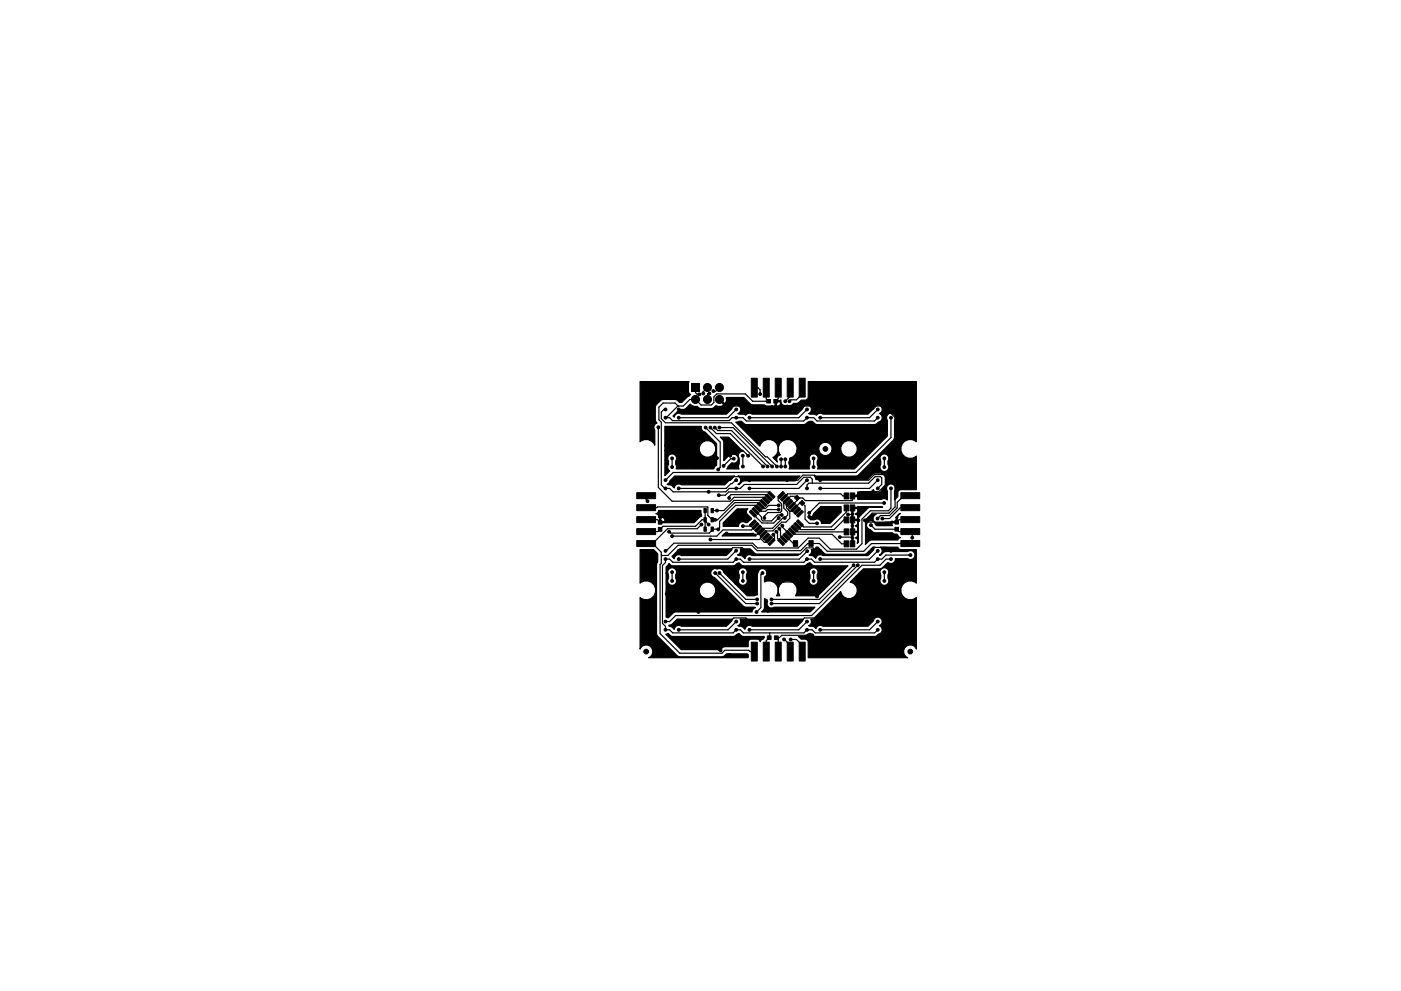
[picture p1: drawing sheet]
<svg xmlns="http://www.w3.org/2000/svg" width="297mm" height="210mm" viewBox="0 0 297 210" stroke-linecap="round" stroke-linejoin="round" font-family="sans-serif">
<g fill="#000" stroke="#000" stroke-width=".21">
<path d="M146.6 81.4h1.7v1.7h-1.7zM159.3 80.2h1.3v4h-1.3zM161.8 80.2h1.3v4h-1.3zM162.6 84.8h.8v.7h-.8zM164.1 84.8h.8v.7h-.8zM164.4 80.2h1.2v4h-1.2zM166.9 80.2h1.3v4h-1.3zM169.4 80.2h1.3v4h-1.3zM135 104.5h4v1.3h-4zM135 107.1h4v1.2h-4zM135 109.6h4v1.3h-4zM135 112.2h4v1.2h-4z"/>
<path d="M135 114.7h4v1.3h-4zM139.6 110.4h.7v.8h-.7zM139.6 111.9h.7v.8h-.7zM149.3 109.8h.5v.9h-.5zM149.3 111.8h.5v.9h-.5zM149.3 107.9h.5v.9h-.5zM150.8 109.8h.5v.9h-.5zM150.8 111.8h.5v.9h-.5zM150.8 107.9h.5v.9h-.5zM158.9 111.4l1.1-1.1 .4 .4-1.2 1.1zM158.9 108.6l.3-.4 1.2 1.1-.4 .4zM160.6 110.8l.3 .4-1.1 1.1-.4-.3z"/>
<path d="M159.4 108l.4-.4 1.1 1.2-.3 .4zM160 112.5l1.1-1.1 .4 .4-1.1 1.1zM160 107.5l.4-.4 1.1 1.1-.4 .4zM161.7 112l.4 .3-1.2 1.2-.3-.4zM160.6 106.9l.3-.4 1.2 1.1-.4 .4zM162.2 112.5l.4 .4-1.1 1.1-.4-.3zM161.5 106l1.1 1.1-.4 .4-1.1-1.2zM162.8 113.1l.4 .4-1.1 1.1-.4-.4zM162.1 105.4l1.1 1.1-.4 .4-1.1-1.1zM162.2 114.8l1.2-1.1 .4 .3-1.2 1.2zM162.2 105.2l.4-.4 1.2 1.2-.4 .3zM163.9 114.2l.4 .4-1.1 1.1-.4-.3z"/>
<path d="M162.8 104.6l.4-.3 1.1 1.1-.4 .4zM164.9 105.4l1.1-1.1 .4 .3-1.1 1.2zM164.9 114.6l.4-.4 1.1 1.2-.4 .3zM165.4 106l1.2-1.2 .4 .4-1.2 1.1zM165.4 114l.4-.3 1.2 1.1-.4 .4zM167.1 105.4l.4 .4-1.1 1.1-.4-.4zM166 113.5l.4-.4 1.1 1.1-.4 .4zM167.7 106l.4 .3-1.1 1.2-.4-.4zM167 112.5l1.1 1.2-.4 .3-1.1-1.1zM168.2 114.7h.9v1.2h-.9zM168.3 106.5l.3 .4-1.1 1.1-.4-.4zM167.1 112.3l.4-.3 1.1 1.1-.3 .4z"/>
<path d="M168.8 107.1l.4 .4-1.1 1.1-.4-.4zM167.7 111.8l.4-.4 1.1 1.1-.4 .4zM168.3 108.8l1.1-1.2 .4 .4-1.2 1.2zM169 105.1l.5 .6-.5 .5-.5-.6zM168.3 111.2l.3-.4 1.2 1.2-.4 .3zM170 108.2l.3 .4-1.1 1.1-.4-.4zM168.8 110.7l.4-.4 1.1 1.1-.3 .4zM169.5 106.7l.5-.5 .6 .5-.5 .6zM171.5 114.7h.9v1.2h-.9zM179 109.7h.9v1.2h-.9zM179 114.7h.9v1.3h-.9zM179 112.2h.9v1.3h-.9z"/>
<path d="M179 107.1h.9v1.3h-.9zM179 104.6h.9v1.3h-.9zM180.2 109.7h1v1.2h-1zM180.3 114.7h.9v1.3h-.9zM180.3 112.2h.9v1.3h-.9zM180.3 107.1h.9v1.3h-.9zM180.3 104.6h.9v1.3h-.9zM189.7 110.4h.8v.8h-.8zM189.7 111.9h.8v.8h-.8zM191 104.5h4v1.3h-4zM191 107.1h4v1.2h-4zM191 109.6h4v1.3h-4z"/>
<path d="M191 112.2h4v1.2h-4zM191 114.7h4v1.3h-4zM162.7 134.9h.8v.8h-.8zM164.2 134.9h.8v.8h-.8zM159.3 136.2h1.3v4h-1.3zM161.8 136.2h1.3v4h-1.3zM164.4 136.2h1.2v4h-1.2zM166.9 136.2h1.3v4h-1.3zM169.4 136.2h1.3v4h-1.3z"/>
<circle cx="137.8" cy="92.5" r=".3"/>
<circle cx="139.6" cy="90.6" r=".3"/>
<circle cx="141.1" cy="86.9" r=".3"/>
<circle cx="141.1" cy="88.6" r=".3"/>
<circle cx="141.2" cy="94.5" r=".3"/>
<circle cx="142.5" cy="99.1" r=".3"/>
<circle cx="142.5" cy="97.2" r=".3"/>
<circle cx="143.9" cy="86.9" r=".3"/>
<circle cx="143.9" cy="88.6" r=".3"/>
<circle cx="147.3" cy="99.1" r=".3"/>
<circle cx="147.5" cy="84.7" r=".85"/>
<circle cx="148.3" cy="83.7" r=".3"/>
<circle cx="149.1" cy="83.5" r=".3"/>
<circle cx="149.6" cy="90.7" r=".3"/>
<circle cx="150" cy="82.2" r=".85"/>
<circle cx="150" cy="84.7" r=".85"/>
<circle cx="150.4" cy="83.5" r=".3"/>
<circle cx="150.6" cy="90.7" r=".3"/>
<circle cx="151.3" cy="83" r=".3"/>
<circle cx="151.5" cy="90.7" r=".3"/>
<circle cx="152" cy="97.2" r=".3"/>
<circle cx="152.3" cy="99.6" r=".3"/>
<circle cx="152.5" cy="90.7" r=".3"/>
<circle cx="152.5" cy="84.7" r=".85"/>
<circle cx="152.5" cy="82.2" r=".85"/>
<circle cx="153.4" cy="98.8" r=".3"/>
<circle cx="154.8" cy="96.7" r=".3"/>
<circle cx="155.6" cy="97.3" r=".3"/>
<circle cx="156.1" cy="86.9" r=".3"/>
<circle cx="156.1" cy="88.6" r=".3"/>
<circle cx="157.5" cy="96.7" r=".3"/>
<circle cx="157.5" cy="99" r=".3"/>
<circle cx="158.6" cy="96.7" r=".3"/>
<circle cx="158.9" cy="86.9" r=".3"/>
<circle cx="158.9" cy="88.6" r=".3"/>
<circle cx="160.7" cy="92.6" r=".3"/>
<circle cx="161.2" cy="83.6" r=".3"/>
<circle cx="161.8" cy="99" r=".3"/>
<circle cx="162.7" cy="99" r=".3"/>
<circle cx="163.7" cy="99" r=".3"/>
<circle cx="164.7" cy="99" r=".3"/>
<circle cx="165.6" cy="97.4" r=".3"/>
<circle cx="165.6" cy="99" r=".3"/>
<circle cx="166.5" cy="85.1" r=".3"/>
<circle cx="166.5" cy="99" r=".3"/>
<circle cx="166.5" cy="97.4" r=".3"/>
<circle cx="167.4" cy="85.1" r=".3"/>
<circle cx="169.8" cy="93.8" r=".3"/>
<circle cx="171.1" cy="86.9" r=".3"/>
<circle cx="171.1" cy="88.6" r=".3"/>
<circle cx="172.5" cy="99.1" r=".3"/>
<circle cx="172.5" cy="97.2" r=".3"/>
<circle cx="173.9" cy="86.9" r=".3"/>
<circle cx="173.9" cy="88.6" r=".3"/>
<circle cx="175" cy="95.2" r=".5"/>
<circle cx="179.4" cy="91.4" r=".3"/>
<circle cx="179.5" cy="86.9" r=".3"/>
<circle cx="186.1" cy="86.9" r=".3"/>
<circle cx="186.1" cy="88.6" r=".3"/>
<circle cx="187.5" cy="99.1" r=".3"/>
<circle cx="187.5" cy="97.2" r=".3"/>
<circle cx="188.9" cy="86.9" r=".3"/>
<circle cx="188.9" cy="88.6" r=".3"/>
<circle cx="137.3" cy="106.3" r=".3"/>
<circle cx="140.6" cy="109.5" r=".3"/>
<circle cx="141.1" cy="118.6" r=".3"/>
<circle cx="141.1" cy="103.6" r=".3"/>
<circle cx="141.1" cy="116.9" r=".3"/>
<circle cx="141.1" cy="101.9" r=".3"/>
<circle cx="141.9" cy="112.8" r=".3"/>
<circle cx="142.5" cy="113.7" r=".3"/>
<circle cx="143.9" cy="118.6" r=".3"/>
<circle cx="143.9" cy="103.6" r=".3"/>
<circle cx="143.9" cy="101.9" r=".3"/>
<circle cx="143.9" cy="116.9" r=".3"/>
<circle cx="147.7" cy="109.5" r=".3"/>
<circle cx="148.1" cy="116.9" r=".3"/>
<circle cx="148.3" cy="101.9" r=".3"/>
<circle cx="148.7" cy="111.3" r=".3"/>
<circle cx="150.2" cy="111.3" r=".3"/>
<circle cx="150.2" cy="104.3" r=".3"/>
<circle cx="150.6" cy="114.5" r=".3"/>
<circle cx="151.6" cy="110.3" r=".3"/>
<circle cx="152" cy="108.3" r=".3"/>
<circle cx="152.3" cy="112.3" r=".3"/>
<circle cx="152.4" cy="105.1" r=".3"/>
<circle cx="154" cy="113.2" r=".3"/>
<circle cx="154.6" cy="105.6" r=".3"/>
<circle cx="155.3" cy="109.8" r=".3"/>
<circle cx="156.1" cy="116.8" r=".3"/>
<circle cx="156.1" cy="118.6" r=".3"/>
<circle cx="156.1" cy="103.6" r=".3"/>
<circle cx="156.1" cy="101.9" r=".3"/>
<circle cx="157.5" cy="111.6" r=".3"/>
<circle cx="158.9" cy="118.6" r=".3"/>
<circle cx="158.9" cy="103.6" r=".3"/>
<circle cx="158.9" cy="116.9" r=".3"/>
<circle cx="158.9" cy="101.9" r=".3"/>
<circle cx="159" cy="110" r=".3"/>
<circle cx="162.1" cy="109.9" r=".3"/>
<circle cx="164" cy="113.5" r=".3"/>
<circle cx="164.6" cy="112.8" r=".3"/>
<circle cx="165.1" cy="109.9" r=".3"/>
<circle cx="165.1" cy="107.2" r=".3"/>
<circle cx="165.1" cy="108.1" r=".3"/>
<circle cx="165.2" cy="112.2" r=".3"/>
<circle cx="165.7" cy="109.3" r=".3"/>
<circle cx="165.9" cy="111.5" r=".3"/>
<circle cx="166.4" cy="109.9" r=".3"/>
<circle cx="166.9" cy="101.9" r=".3"/>
<circle cx="171.1" cy="118.6" r=".3"/>
<circle cx="171.1" cy="103.6" r=".3"/>
<circle cx="171.1" cy="101.9" r=".3"/>
<circle cx="171.1" cy="116.9" r=".3"/>
<circle cx="171.6" cy="109.6" r=".3"/>
<circle cx="171.6" cy="108.8" r=".3"/>
<circle cx="173.2" cy="111" r=".3"/>
<circle cx="173.9" cy="118.6" r=".3"/>
<circle cx="173.9" cy="103.6" r=".3"/>
<circle cx="173.9" cy="116.9" r=".3"/>
<circle cx="173.9" cy="101.9" r=".3"/>
<circle cx="174.4" cy="109.1" r=".3"/>
<circle cx="178.1" cy="114" r=".3"/>
<circle cx="179.8" cy="109.2" r=".3"/>
<circle cx="181" cy="119.9" r=".3"/>
<circle cx="181.9" cy="119.9" r=".3"/>
<circle cx="182" cy="110.4" r=".3"/>
<circle cx="183.4" cy="110.4" r=".3"/>
<circle cx="184.7" cy="111.4" r=".3"/>
<circle cx="186.1" cy="110" r=".3"/>
<circle cx="186.1" cy="118.6" r=".3"/>
<circle cx="186.1" cy="103.6" r=".3"/>
<circle cx="186.1" cy="116.9" r=".3"/>
<circle cx="186.1" cy="101.9" r=".3"/>
<circle cx="187.1" cy="110" r=".3"/>
<circle cx="187.5" cy="106.7" r=".3"/>
<circle cx="188.9" cy="118.6" r=".3"/>
<circle cx="188.9" cy="103.6" r=".3"/>
<circle cx="188.9" cy="101.9" r=".3"/>
<circle cx="188.9" cy="116.9" r=".3"/>
<circle cx="193" cy="117.8" r=".3"/>
<circle cx="193.4" cy="114.1" r=".3"/>
<circle cx="137" cy="138.2" r=".5"/>
<circle cx="137.4" cy="130" r=".3"/>
<circle cx="141.1" cy="131.9" r=".3"/>
<circle cx="141.1" cy="133.6" r=".3"/>
<circle cx="141.3" cy="126" r=".3"/>
<circle cx="142.5" cy="123.2" r=".3"/>
<circle cx="142.5" cy="121.4" r=".3"/>
<circle cx="143.9" cy="131.9" r=".3"/>
<circle cx="143.9" cy="133.6" r=".3"/>
<circle cx="148.1" cy="129.8" r=".3"/>
<circle cx="148.1" cy="121.6" r=".3"/>
<circle cx="148.1" cy="131.9" r=".3"/>
<circle cx="150.9" cy="136.4" r=".3"/>
<circle cx="151.6" cy="121.6" r=".3"/>
<circle cx="152.5" cy="121.6" r=".3"/>
<circle cx="152.8" cy="138" r=".3"/>
<circle cx="154.7" cy="139" r=".3"/>
<circle cx="156.1" cy="123.7" r=".3"/>
<circle cx="156.1" cy="131.9" r=".3"/>
<circle cx="156.1" cy="133.6" r=".3"/>
<circle cx="157.5" cy="123.2" r=".3"/>
<circle cx="157.5" cy="121.4" r=".3"/>
<circle cx="158.9" cy="131.9" r=".3"/>
<circle cx="158.9" cy="133.6" r=".3"/>
<circle cx="159" cy="125.3" r=".3"/>
<circle cx="160.4" cy="129.8" r=".3"/>
<circle cx="160.5" cy="128.1" r=".3"/>
<circle cx="160.5" cy="127.2" r=".3"/>
<circle cx="161.7" cy="121.6" r=".3"/>
<circle cx="162.8" cy="129.6" r=".3"/>
<circle cx="163.6" cy="128.1" r=".3"/>
<circle cx="163.6" cy="127.2" r=".3"/>
<circle cx="164.2" cy="131.9" r=".3"/>
<circle cx="164.8" cy="123.5" r=".3"/>
<circle cx="166.2" cy="135.7" r=".3"/>
<circle cx="167.6" cy="135.7" r=".3"/>
<circle cx="171.1" cy="131.9" r=".3"/>
<circle cx="171.1" cy="133.6" r=".3"/>
<circle cx="172.2" cy="134.8" r=".3"/>
<circle cx="172.5" cy="123.2" r=".3"/>
<circle cx="172.5" cy="121.4" r=".3"/>
<circle cx="173.2" cy="126.5" r=".3"/>
<circle cx="173.9" cy="131.9" r=".3"/>
<circle cx="173.9" cy="133.6" r=".3"/>
<circle cx="179.5" cy="131.9" r=".3"/>
<circle cx="186.1" cy="131.9" r=".3"/>
<circle cx="186.1" cy="133.6" r=".3"/>
<circle cx="187.5" cy="123.2" r=".3"/>
<circle cx="187.5" cy="121.4" r=".3"/>
<circle cx="188.9" cy="131.9" r=".3"/>
<circle cx="193" cy="138.2" r=".5"/>
</g>
<g fill="none" stroke="#000" stroke-width=".25">
<path d="M139.6 90.6v12.8l2.9 2.9h12.3l.8-.8h6.2l.6 .6M141.1 86.9h-.3l-.6 .5v1.4l.9 .9h14l7.2 7.2h.4l2 2.1M141.1 88.6h.9l.6 .7h12l.6-.7h2.3l.7 .7h12.2l.7-.7h1.4l.7 .7h12.2l.7-.7M141.2 94.5h2.4l3.7 3.7v.9l1.9-1.9h2.8M142.5 97.2v1.9M143.7 86.1l-2.5 2.5M143.8 86.1l-.7-.6h-2.5l-.9 .9v2.7l.5 .5v13.3l.7 .7h1.1l.7 .7h11.2l.7-.7h2.4l.8-.8h11.1l1.5-1.5h1.4l.4 .3v.9M147.5 82.2v1.1l.3 .3 .5 .1M149.6 90.7l3.1 3.1v5.4l-.4 .4M150 82.2l-.9 .9v.4M150.4 83.5h-.4v1.2M150.6 90.7l1.3 1.3h2.9l7 7"/>
<path d="M151.5 90.7l.7 .7h2.9l7.6 7.6M152.5 90.7h2.9l8.3 8.3M152.5 84.7l.9 .9h1.6l.6 .5M152.5 82.2l-.8 .9-.4-.1M154.8 96.7l1.2-1.2h1.5l1.1 1.2M155.6 86.1h2.4l.7 .8h11.1l.8-.8h2.6l.7 .8h11.2l.7-.8h2.4l.7 .8v.8l.8 .8v12.6l-.7 .8M155.6 86.1l-.8 .8h-10.9M155.6 97.3h-.7l-1.5 1.5M156.1 86.9l-1.8 1.7h-10.4M157.5 96.7v2.3M159.9 82.2h.8l.5 .5v.9M162.5 82.2v2.4l.5 .5h-3.4l-1.6-1.5h-6l-.6 .6v1.2l-.6 .5h-2.2l-1.1-1.2h-1.2l-1.4 1.4h-1.2"/>
<path d="M164.5 86.9h.1M165 82.2v2.4l-.5 .5v1.8M165.6 97.4v1.6M166.5 97.4v1.6M167.5 82.2v1.9l-1 1M170.1 82.2v1.4l-1.2 1.2h-1.2l-.3 .3M171.1 86.9l-1.8 1.7h-10.4M172.5 97.2v1.9M179.4 91.4l-2.4 2.4h-7.2M186.1 86.9l-1.8 1.7h-10.4M187.5 97.2v1.9M188.9 88.6v4.2l-7.4 7.4h-38.8l-1.6 1.7"/>
<path d="M137 115.3h1.4M137 105.2v.9l.3 .2M138.4 115.3l1.8 1.9v2.3l-.2 .3v14.6l4.1 4.2h9l.6-.6h5l.3 .2h.9M140 112.3h.1M143.9 101.9h10.9l.8-.8h2.6l.7 .8h10.3l1-1.1h2.5l1 1.1h10.5l1.2-1.2h2.2l1.1 1.2M143.9 116.9h10.7l.7-.7h2.1l.6 .7h1l.8 .7h9.8l1.4-1.4h1.4l.6 .7h1l.8 .7h8.8l1.5-1.5h2.9l.9 .8M147.7 109.5h-7.1l-.6 .7v.6l-.6-.6h-2.4M148.1 116.9h.1M148.7 111.3l-.9 .9h-6.3l-3.1 3.1M149.5 110.3h-.7l-1.3 1.4h-6.9l-1.1 1.1h-2.5M149.5 110.6l.7 .7M149.5 112.3h.1"/>
<path d="M149.5 108.3v4M149.5 110.3h.1M149.5 108.3h.1M155.3 109.8h3.4l.3 .2M156.1 116.8l-1.8 1.8h-10.4M156.1 101.9l-.9 .7h-.2l-1 1h-10.1M159.6 109l2 2h2.4l1.1-1.1M159.6 111l-.6 .6h-1.5M160.2 108.4l1.2 1.3v.5l.4 .3h1.8l1.2-1.2h.9M160.2 111.6l-.9 .8h-6l-1.3 1.3h-9.5M161.2 114.2l-.2 .3h-10.4M161.2 114.2l.9 .9h.3l.6-.7"/>
<path d="M161.9 106.7l-.6-.5h-5.7l-2.1 2.1h-2.5M163 105.6l-.6-.7h-7.4l-.4 .4v.3M163.6 105l-.7-.6h-8.4l-.7 .7h-1.4M164 113.5l.2 .2v.6l-.6 .7M164.6 112.8l.2 .3v1.1l.8 .8M164.7 112.9h.1M165.1 108.1h-2.4l-.4 .4h-.9l-1.3-1.3h-4.1l-3.4 3.4v1.4l-.3 .3h-1.3v.2l-.6 .6h-8.2l-.3-.3M165.1 107.2h-2.1l-.7 .7h-.4l-1.2-1.3h-4.9l-3.7 3.7h-1.1l-.9-.9-.1-1.8h-10.6l-.2 .1h-2.2M165.2 112.2l.3 .2v1.3l.7 .7M165.6 105l-.6 .6v.6l.7 .7v1.5l-.3 .3h-2.6l-.7 .8v.4M165.9 111.5v.3l1.4 1.5M166.8 113.9l1.4 1.4h.5"/>
<path d="M167.3 106.7l-.5 .6v.4l.7 .8h.3l1.8-1.8h.5l.6 .6v2.9l.9 .8h1.6M167.3 113.3h.1M167.5 108.4v1.6l-.9 .8h-.9l-1.8 1.8h-1.4l-1.3 1.3v.3M167.9 112.7l.6 .7h7.9l2.1 2h1M168.5 112.2l.6 .6h10.4M169 105.6l-.4-.3h-1l-1.4 1.4v1.1l.8 .8v.7l-.6 .6h-.4l-2.2 2.2h-1.9l-1.2 1.3h-6.5l-.2-.2M169 105.6v.6l-1.1 1.1M171.1 103.6v-.7l.4-.4h12.7l1.3-1.4h1.2l.2 .3v1.4l-.8 .8M171.1 101.9l-1.7 1.7h-10.5M171.1 116.9l-1.6 1.7h-10.6M174.4 109.1l-.5 .5h-2.3M179.4 110.3h-.5l-2 2.1h-7.1l-.8-.8"/>
<path d="M179.5 105.2h-.8l-.4-.4h-11.3l-.8 .8M179.5 107.8v.8l-3.2 3.2h-5.9l-.8-.8M179.8 109.2h.7l.2 .2M180.7 107.8v7.6M180.7 110.3l1.3 .1M180.7 113.7l-.2 .3h-2.4M180.7 107.8h.1M181 119.9l-7.3 7.3h-10.1M181.9 119.9l-8.2 8.2h-10.1M184.7 111.4l.8 .9h4.6l.5 .5h2.4l.4 .4v.9M186.1 101.9l-1.8 1.7h-10.4M186.1 116.9l-1.8 1.7h-10.4"/>
<path d="M187.5 106.7h-13.8l-2.1 2.1M188.7 101.9h.3l.8 .7v5l-1.3 1.3h-3.6l-1.5 1.5 .4 .4h6.3l.6-.6h2.3M188.7 101.9l-2.4 2.4h-3.9l-.9 .9h-.8l-.1 1h-9.9l-.5-.6h-1.2M188.9 118.6h-1l-1.3 1.3h-3.8l-10.7 10.7h-28.8l-1.3 1.3h-.9M188.9 103.6v4.2l-.6 .6h-3.8l-1.7 1.7v5.3l-1.2 1.1h-5.6l-2.3-2.3h-2.4l-2.1 2.1h-8.6l-1-1.1h-16.7l-1.8 1.7M193 115.3h-8.2l-1.7 1.7h-7.7l-1.7-1.7h-2.4l-1.6 1.5h-9.2l-1.1-1.1h-15.6l-2.2 2.2h-1.4M193 105.2h-1.4l-1.4 1.4v1.2l-1.6 1.6h-1.9l-.6 .6M193 107.7h-2.1l-2.3 2.3h-1.5M193 117.8h-5.2l-.8 .8h-.9l-.7 .7h-12.7l-.7-.7h-.9l-.7 .7h-12.8l-.6-.7h-.9l-.7 .7h-12.8l-.6-.7h-.9v.7l-.6 .7v12.3l.6 .6v.7h.9l.6 .7h12.8l.7-.7h.9l.6 .7h12.8l.7-.7h1.1l.6 .7h12.6l.7-.7M141.3 126l4.5-4.4h2.3v8.2M142.5 121.4v1.8M143.9 131.9h10.9l.8-.8h2.5l.8 .8h10.9l.8-.8h2.5l.8 .8h5.6"/>
<path d="M150.9 136.4l1.5 1.6h.4M151.6 121.6l6.5 6.5h2.4M152.5 121.6l5.6 5.6h2.4M156.1 123.7l1.5 1.6h1.4M156.1 131.9l-1.8 1.7h-10.4M157.5 121.4v1.8M161.7 121.6l-.4 .3v7l-.9 .9M163.2 134.3v.9l-.7 .7v2.3M164.8 123.5h5.4l3 3M166.2 135.7l1.3 1.2v1.3M167.6 135.7h1.3l1.2 1.2v1.3M171.1 131.9l-1.8 1.7h-10.4"/>
<path d="M172.2 134.8h-6.5l-.5 .5h-.6l.4 .4v2.5M172.5 121.4v1.8M186.1 131.9l-1.8 1.7h-10.4M187.5 121.4v1.8"/>
</g>
<g fill="#000" stroke="#000" stroke-width=".25">
<path d="M141 90.4l7.7 .1a.93 .93 0 0 0 .8 1.2l2.4 2.4v4.6l-.4 .4-.2 .4h-7.9v-.6l-.1-.4v-.7a.95 .95 0 0 0-.2-1.3 .95 .95 0 0 0-1.2 0 .95 .95 0 0 0-.2 1.3v.7a.93 .93 0 0 0 .3 1.4l-1 1v-5.3h7.3a1.77 1.77 0 0 0 2.7 1.1 1.77 1.77 0 0 0 0-2.9 1.77 1.77 0 0 0-2.7 1.1v.7h-7.3zM135.7 81h10.4l-.1 .4v1.7l.1 .4 .3 .2-1.9 1.7h-.4l-.4-.4-.6-.2h-2.5a2.51 2.51 0 0 0-1.6 1.3l-.1 3 .4 .6a.93 .93 0 0 0-.5 1.5v3.3a1.94 1.94 0 0 0-3.1-.8zM152.7 92.7h1.8l3 3.1a.93 .93 0 0 0-.9 .5 .93 .93 0 0 0 .1 1v1.1a.91 .91 0 0 0 0 1.1h-2.6l.2-.5 .9-.8a.96 .96 0 0 0 1.3-1 .96 .96 0 0 0-1.6-.6l-.5 .2-.9 .9v-3.9l-.3-.5zM164.9 82.1h.2v.3h-.2zM144 86.9l1.2-.1 1.1-1.1a1.39 1.39 0 0 0 1.5 .5l.8 .5 2.5-.1 .7-.5 .5 .1h.6l.4-.2 .1-.2-1.1-1 .2-.2 1.1 1a1.05 1.05 0 0 0 .4-1.3h3.7l1.6 1.5 2.8 .2a1.69 1.69 0 0 0 1.6 0l.5 .1 .1-.1v-.7h.3v.7l.1 .1a.56 .56 0 0 0 .7-.2 .56 .56 0 0 0-.1-.6h-1v-.3l1.3-.1a.94 .94 0 0 0 .3 1 .94 .94 0 0 0 1 .1 .91 .91 0 0 0 1.3-.4 1.46 1.46 0 0 0 1.7-.7h1.1l.3-.4 .1-3.5h22.9v12.7a2 2 0 0 0-2.8 .2 2 2 0 0 0 0 2.7 2 2 0 0 0 2.8 .2v7.1h-3.3a.65 .65 0 0 0-.6 .6v.9l-.7 .7v-1.9a.95 .95 0 0 0-.2-1.3 .95 .95 0 0 0-1.2 0 .95 .95 0 0 0-.2 1.3v1.9l-.1-.2a.92 .92 0 0 0-1.1 .1h-5v-.5l-.2-.1h-1.1v-.3h1.1l.2-.2-.1-.5h2.5l.9-.5 .1 .3a.95 .95 0 0 0 1 .4 .95 .95 0 0 0 .7-.8l.5-.5 .2-.5-.1-1.7-.4-.5a2.22 2.22 0 0 0-2.2 0l-1.1 1.2h-10.9l-.4-.8h8.9l.5-.2 3.4-3.4h1.2l.1 .4v.8a.95 .95 0 0 0 .8 1.5 .95 .95 0 0 0 .8-1.6v-.7a.95 .95 0 0 0-.6-1.5 .95 .95 0 0 0-1.1 1.1h-1.2l4.2-4.3 .1-3.9a.95 .95 0 0 0-.8-1.5 .95 .95 0 0 0-.8 1.5v3.3l-6.9 7h-7.8v-.6l-.1-.4v-.7a.95 .95 0 0 0-.2-1.3 .95 .95 0 0 0-1.2 0 .95 .95 0 0 0-.2 1.3v.7l-.1 .4v.6h-4.3a.91 .91 0 0 0 0-1.1l.1-1.2 .7-.3 .6-.5 .3-.9h4.6a1.42 1.42 0 0 0 1.4 1.2 1.42 1.42 0 0 0 1.4-1.1h1.9l.2 .6a1.77 1.77 0 0 0 3 0 1.77 1.77 0 0 0-1.2-2.7 1.77 1.77 0 0 0-2 2.1l-1.9-.1a1.42 1.42 0 0 0-1.4-1.7 1.42 1.42 0 0 0-1.4 1.7h-4.6v-.6a2.01 2.01 0 0 0-2.8-1.5 2.01 2.01 0 0 0-.7 3.1 .95 .95 0 0 0-.7 1.5l-.9-1 .2-.1a2.01 2.01 0 0 0 .1-3.3 2.01 2.01 0 0 0-3.1 1.1l-5.1-5.1 1.2-.2 .5 .5 .5 .2 12.5-.1a1.32 1.32 0 0 1 2.2 0l12.5 .1 .9-.5a.94 .94 0 0 0 .7-.9 .94 .94 0 0 0-.6-1 .94 .94 0 0 0 .3-1.6 .94 .94 0 0 0-1.5 .6l-1.2 1.2h-9.5a.93 .93 0 0 0-1.4 .2l-.3-.2-1.4-.2a.94 .94 0 0 0 .3-1.6 .94 .94 0 0 0-1.5 .6l-1.2 1.2h-9.5a.94 .94 0 0 0-1.4 .2l-.3-.2-1.4-.2a.94 .94 0 0 0 .3-1.6 .94 .94 0 0 0-1.5 .6l-1.2 1.2h-9.5a.99 .99 0 0 0-1.6 .6l-.2-.2zM136.9 110.1h.2v.3h-.2zM135.7 116.6h2.9l.8 .9v1.7l-.2 .6v14.6l.2 .6 4.2 4.1 .5 .2h9h.3l.6-.6h4.4l.2 .2v.6h-21.1a1.4 1.4 0 0 0 .5-2.3 1.4 1.4 0 0 0-2.3 .5v-10.9a2 2 0 0 0 2.8-.2 2 2 0 0 0 0-2.7 2 2 0 0 0-2.8-.2zM139.6 108.3h9l.1 1.1-1.6 1.5-7.3 .1v-1.1h.3v.8h.7a.52 .52 0 0 0 0-.7 .52 .52 0 0 0-.7-.1l-.5-.1a.65 .65 0 0 0-.5-.8 .63 .63 0 0 0 .5-.7zM144.1 116.5h11.1l-1.2 1.4h-9.5a.94 .94 0 0 0-1.5 .6l-.5-.4zM142 102l1-1h12.8l-2.1 1.9h-9.2a.93 .93 0 0 0-1.5 .6 2.27 2.27 0 0 0-1.6-.8l.5-.3zM153.3 110.9l3-2.9h2.3a.72 .72 0 0 0-.2 1.1l.9 .9-.8 .9h-.4a.93 .93 0 0 0-1-.1 .93 .93 0 0 0-.5 .9h-3.3zM153.6 113.2l6.1-.1 .6 .4v.2h-7.2z"/>
<path d="M156.9 116.5h2.2l.9 .9 .5 .2h8.9l-.3 .3h-9.6a.94 .94 0 0 0-1.5 .6 2.45 2.45 0 0 0-1.6-.8 .9 .9 0 0 0 .5-1.2zM156.4 101h13.2l-1 1h-10.8l-.5 .2-.6 .7-.3-.2a.93 .93 0 0 0 .7-.8 .93 .93 0 0 0-.7-.9zM168.8 105.6l.3-.1 .1 .2-.2 .1zM141.8 119.5l.8 .6h12.8l1.3-.7 .4 .4 .5 .3h12.8l1.3-.7 .5 .4 .5 .3h7.1l-6.4 6.3h-4.8a2.02 2.02 0 0 0-1.6-3.2 2.02 2.02 0 0 0-1.6 3.2h-.8a2 2 0 0 0-.1-2.5 2 2 0 0 0-2.4-.4v-1.1l.4-.3 .1-.5h9l.1 .4v.7a.95 .95 0 0 0 .2 1.3 .95 .95 0 0 0 1.2 0 .95 .95 0 0 0 .2-1.3v-.7a.95 .95 0 0 0-.6-1.5 .95 .95 0 0 0-1.1 1.1h-9a.99 .99 0 0 0-1-1 .99 .99 0 0 0-1 1v4.6l-.6 .2h-1.6l-4.8-4.8h3l.1 .4v.7a.95 .95 0 0 0 .2 1.3 .95 .95 0 0 0 1.2 0 .95 .95 0 0 0 .2-1.3v-.7a.95 .95 0 0 0-.6-1.5 .95 .95 0 0 0-1.1 1.1h-3l-.1-.2a.93 .93 0 0 0-1.4-.6 .94 .94 0 0 0-1.4 .5 .94 .94 0 0 0 .8 1.2l6.1 6.1 .5 .2 2.1 .1a.9 .9 0 0 0-.7 .9h-16.2l-.6 .3-1 1-.5-.2v-5.3h7.1a1.77 1.77 0 0 0 2.7 1.1 1.77 1.77 0 0 0 0-2.9 1.77 1.77 0 0 0-2.7 1.1v.7h-7.1v-4h.4l.1 .4v.7a.95 .95 0 0 0 .2 1.3 .95 .95 0 0 0 1.2 0 .95 .95 0 0 0 .2-1.3v-.7a.95 .95 0 0 0-.6-1.5 .95 .95 0 0 0-1.1 1.1h-.4v-1.3zM172 116.6a.79 .79 0 0 0 1-.5h.4l1.4 1.4 .6 .2h7.7l.6-.2 1.4-1.4h.5l-.4 .6-1.2 1.2h-9.5a.94 .94 0 0 0-1.5 .6 1.85 1.85 0 0 0-1.5-.7 .89 .89 0 0 0 .5-1.2zM171.4 109.8a.92 .92 0 0 0 1.1-.8l1.5-1.5h4.3l.1 1.1-2.4 2.4h-1.8a.93 .93 0 0 0-.5-.8 .93 .93 0 0 0-1 .1h-.8zM180.6 107.6h1.1l.2-.1h5l.3 .1-3 .1-2 1.9-.2 .5v4.9l-.3 .3 .2-.2v-.5l-.5-.5 .4-.3 .1-.7-.2-.1h-.8v1l.1 .1-.1 .2v1.2h-.3v-1.2l-.1-.2 .1-.1v-2.3l-.2-.1 .2-.2v-1h.3v1l.1 .2-.1 .1v1h.8l.2-.1-.1-.8-.5-.2 .5-.3v-.7l-.1-.2h-1.1v-1.2h.3v1h.8l.1-.2v-.5l-.5-.5 .5-.2 .1-.8-.2-.1h-.8v1l.1 .1-.4 .2-.2-.2 .2-.1zM186.6 116.1h3.8l.1 .3 .5 .2h3.3v7.1a2 2 0 0 0-2.8 .2 2 2 0 0 0 0 2.7 2 2 0 0 0 2.8 .2v10.9a1.4 1.4 0 0 0-2.3-.5 1.4 1.4 0 0 0 .5 2.3h-21.1v-3.3a.65 .65 0 0 0-.7-.6h-.8l-.6-.6h1.4l1-.6 1.1 .6h12.6l.8-.4a.94 .94 0 0 0 .8-.9 .94 .94 0 0 0-.6-1 .94 .94 0 0 0 .3-1.6 .94 .94 0 0 0-1.5 .6l-1.2 1.2h-9.5a.93 .93 0 0 0-1.5 .5 1.31 1.31 0 0 0-1.4-.6l-.2-.1a.92 .92 0 0 0 .5-1.3l.7-.3 5.7-5.6a1.76 1.76 0 0 0 1.8 1.5 1.76 1.76 0 0 0 1.7-1.7 1.76 1.76 0 0 0-1.6-1.8l2-1.9h4.4l.1 .4v.7a.95 .95 0 0 0 .2 1.3 .95 .95 0 0 0 1.2 0 .95 .95 0 0 0 .2-1.3v-.7a.95 .95 0 0 0-.6-1.5 .95 .95 0 0 0-1.1 1.1h-4.4l.9-.9 3.8-.1 1.3-1.2a1.03 1.03 0 0 0 1.1 .1 1.03 1.03 0 0 0 .5-1h2.7a.95 .95 0 0 0 1.2-.1 .95 .95 0 0 0 0-1.3 .95 .95 0 0 0-1.2-.1h-4.7l-.5 .2-.6 .7-.3-.2a.93 .93 0 0 0 .6-.7 .93 .93 0 0 0-.4-.9zM183.5 110.5l1.3-1.4h1a.94 .94 0 0 0-.6 1.3 .94 .94 0 0 0 1.4 .4 .91 .91 0 0 0 1 0h1l.6-.3 .8 .2-.1-.9 .9-.9 .1 .1a.66 .66 0 0 0-.5 .8l-.2 .1 .1 1h-1l-.2 .2 .1 .4h-3.4l-.2-.2a.95 .95 0 0 0-1-.8 .95 .95 0 0 0-.9 .9 .95 .95 0 0 0 .8 1l.5 .4 .5 .2h3.7l.3 .3h.6l.3 .2 .1 .4 .4 .2-.4 .1-.1 .4h-5.9l-1 .9zM192.9 110.1h.2v.3h-.2zM141.8 132.6l.7-.2 1.1-1h11.7l-.1 .3-1.2 1.2h-9.5a.95 .95 0 0 0-1.6 .6 1.16 1.16 0 0 0-1-.6zM141.2 134.6l.5-.2 .4 .4 .5 .2h12.8l1.3-.6 .4 .4 .5 .2h4.4v.3l-.2 .3-.4 .2-.2 .4a.63 .63 0 0 0-.6-.6h-1.3a.65 .65 0 0 0-.7 .6v1h-4.9l-.3 .1-.6 .5h-8.4z"/>
<path d="M162.1 127l.5 .2 .1 .4a.94 .94 0 0 0 .3 1.2 .94 .94 0 0 0 1.1 0h8.7l-1 1h-10.3l.5-.6zM164.4 135.2l.3-.1v.3h-.2zM164.9 138.1h.2v.3h-.2zM156.9 131.4h13.4l-.1 .3-1.2 1.2h-9.5a.95 .95 0 0 0-1.6 .6 2.26 2.26 0 0 0-1.5-.8 .92 .92 0 0 0 .5-1.3z"/>
</g>
</svg>
